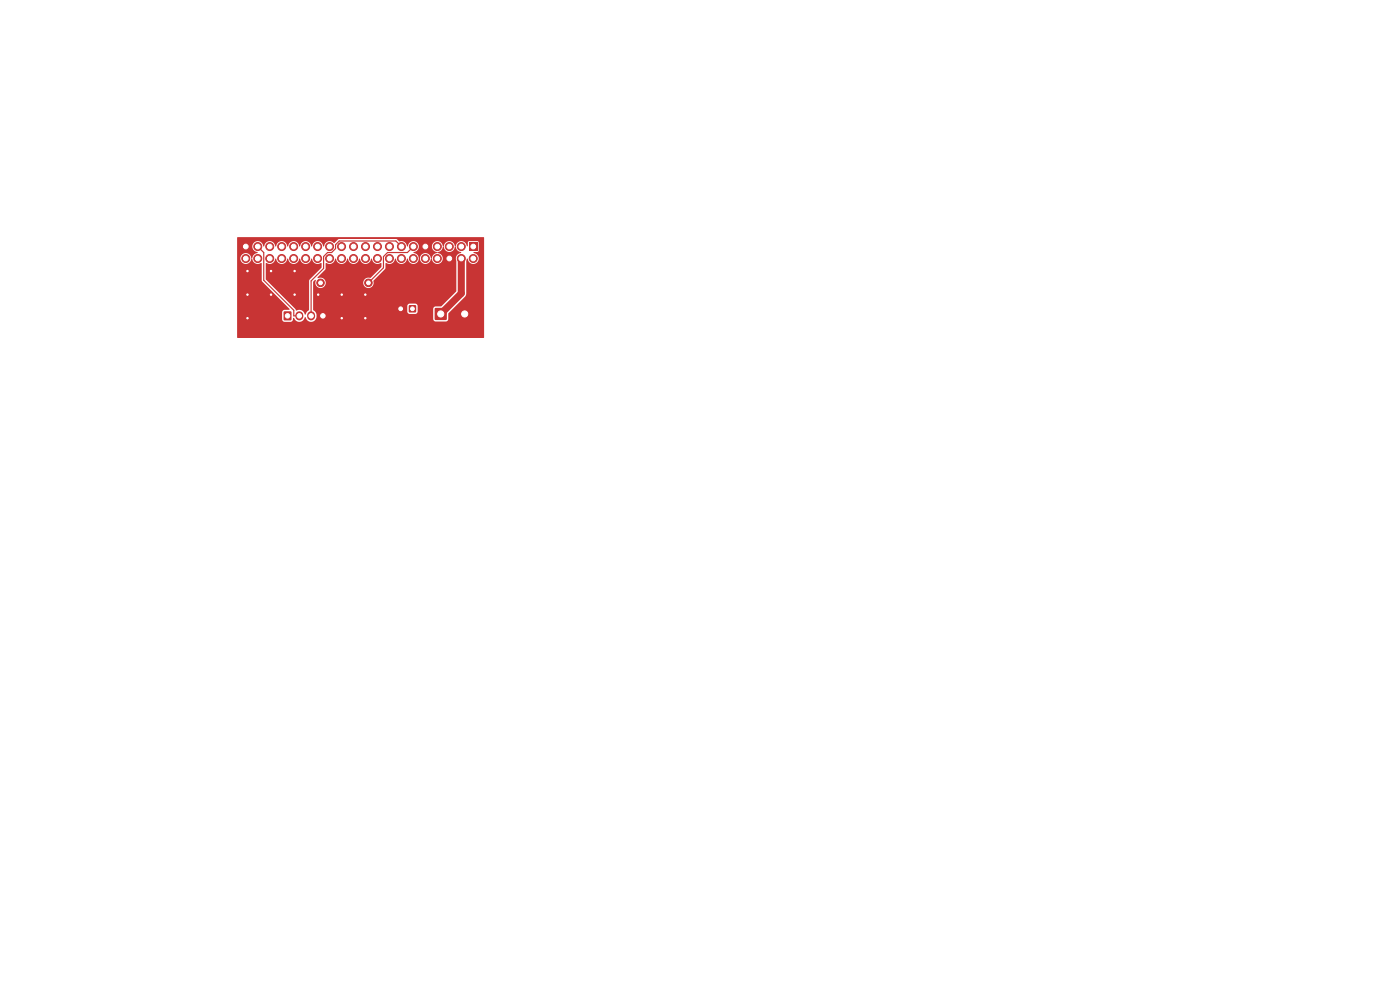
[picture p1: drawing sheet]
<svg xmlns="http://www.w3.org/2000/svg" width="297mm" height="210mm" viewBox="0 0 297 210" stroke-linecap="round" stroke-linejoin="round" font-family="sans-serif">
<g fill="#c83434" stroke="#c83434" stroke-width=".21">
<circle cx="68" cy="60" r=".8"/>
<circle cx="78.2" cy="60" r=".8"/>
</g>
<path d="M92.3 65.4h2.4v2.4h-2.4z" fill="#c83434"/>
<circle cx="98.6" cy="66.6" r="1.3" fill="#c83434" stroke="#c83434" stroke-width=".21"/>
<path d="M60.2 66.1h1.6v1.8h-1.6z" fill="#c83434"/>
<path d="M63.5 66.9v.2M66 66.9v.2M68.5 66.9v.2" fill="none" stroke="#c83434" stroke-width="1.7"/>
<path d="M99.6 51.5h1.6v1.7h-1.6z" fill="#c83434"/>
<g fill="#c83434" stroke="#c83434" stroke-width=".21">
<circle cx="100.4" cy="54.8" r=".85"/>
<circle cx="97.9" cy="52.3" r=".85"/>
<circle cx="97.9" cy="54.8" r=".85"/>
<circle cx="95.3" cy="52.3" r=".85"/>
<circle cx="95.3" cy="54.8" r=".85"/>
<circle cx="92.8" cy="52.3" r=".85"/>
<circle cx="92.8" cy="54.8" r=".85"/>
<circle cx="90.2" cy="52.3" r=".85"/>
<circle cx="90.2" cy="54.8" r=".85"/>
<circle cx="87.7" cy="52.3" r=".85"/>
<circle cx="87.7" cy="54.8" r=".85"/>
<circle cx="85.2" cy="52.3" r=".85"/>
<circle cx="85.2" cy="54.8" r=".85"/>
<circle cx="82.6" cy="52.3" r=".85"/>
<circle cx="82.6" cy="54.8" r=".85"/>
<circle cx="80.1" cy="52.3" r=".85"/>
<circle cx="80.1" cy="54.8" r=".85"/>
<circle cx="77.5" cy="52.3" r=".85"/>
<circle cx="77.5" cy="54.8" r=".85"/>
<circle cx="75" cy="52.3" r=".85"/>
<circle cx="75" cy="54.8" r=".85"/>
<circle cx="72.5" cy="52.3" r=".85"/>
<circle cx="72.5" cy="54.8" r=".85"/>
<circle cx="69.9" cy="52.3" r=".85"/>
<circle cx="69.9" cy="54.8" r=".85"/>
<circle cx="67.4" cy="52.3" r=".85"/>
<circle cx="67.4" cy="54.8" r=".85"/>
<circle cx="64.8" cy="52.3" r=".85"/>
<circle cx="64.8" cy="54.8" r=".85"/>
<circle cx="62.3" cy="52.3" r=".85"/>
<circle cx="62.3" cy="54.8" r=".85"/>
<circle cx="59.8" cy="52.3" r=".85"/>
<circle cx="59.8" cy="54.8" r=".85"/>
<circle cx="57.2" cy="52.3" r=".85"/>
<circle cx="57.2" cy="54.8" r=".85"/>
<circle cx="54.7" cy="52.3" r=".85"/>
<circle cx="54.7" cy="54.8" r=".85"/>
<circle cx="52.1" cy="52.3" r=".85"/>
<circle cx="52.1" cy="54.8" r=".85"/>
</g>
<path d="M86.8 64.8h1.4v1.4h-1.4z" fill="#c83434"/>
<g fill="#c83434" stroke="#c83434" stroke-width=".21">
<circle cx="85" cy="65.5" r=".8"/>
<circle cx="72.5" cy="67.5" r=".3"/>
<circle cx="62.5" cy="62.5" r=".3"/>
<circle cx="67.5" cy="62.5" r=".3"/>
<circle cx="77.5" cy="62.5" r=".3"/>
<circle cx="52.5" cy="57.5" r=".3"/>
<circle cx="57.5" cy="57.5" r=".3"/>
<circle cx="52.5" cy="67.5" r=".3"/>
<circle cx="52.5" cy="62.5" r=".3"/>
<circle cx="57.5" cy="62.5" r=".3"/>
<circle cx="62.5" cy="57.5" r=".3"/>
<circle cx="77.5" cy="67.5" r=".3"/>
<circle cx="72.5" cy="62.5" r=".3"/>
</g>
<path d="M54.7 52.3l1.2 1.3v5.9l6.4 6.3v1.2h1.2M85.2 52.3l-1.2-1.2h-12l-.8 .8v.8l-.8 .9h-.9l-.9 .8v2.5l-2.6 2.7v7.4M87.7 52.3l-1.3 1.3h-4.2l-.9 .8v2.4l-3.1 3.2M90.2 52.3l-1.2 1.3v7.9l-4 4" fill="none" stroke="#c83434" stroke-width=".25"/>
<path d="M97.9 54.8v7.4l-4.4 4.4" fill="none" stroke="#c83434" stroke-width="1.5"/>
<g fill="#c83434">
<path d="M56.4 55.8a1.46 1.46 0 0 0 1.9-.5l.2-.4a1.24 1.24 0 0 0 1.3 1.1 1.24 1.24 0 0 0 1.2-1.2l.1 .1a1.24 1.24 0 0 0 1.2 1.1 1.24 1.24 0 0 0 1.2-1.2l.1 .1a1.24 1.24 0 0 0 1.2 1.1 1.24 1.24 0 0 0 1.3-1.2v.1a1.3 1.3 0 0 0 2.1 .9v1l-2.6 2.6v6.3l-.5 .4-.3 .6a1.65 1.65 0 0 0-1.4-1l-.6 .2-.1-.3-6.3-6.3z"/>
<path d="M50.3 50.4l52.3-.1 .1 21.3-52.3 .1-.1-17h.7a1.19 1.19 0 0 0 1.1 1.3 1.19 1.19 0 0 0 1.3-1.2l.1 .1a1.25 1.25 0 0 0 2 .9l.1 3.9 5.8 5.9-.1 .1h-1l-.4 .3v2l.4 .3h1.4l.4-.3 .1-.5h.2a1.2 1.2 0 0 0 1.3 .8 1.2 1.2 0 0 0 1-1h.1a1.16 1.16 0 0 0 1.2 1 1.16 1.16 0 0 0 1.2-1.1l-.1-.8-.7-.6v-.9h20v1.3l.5 .4h1.2l.3-.2 .2-.3v-1.2l-.2-.3-.3-.2h-1.3l-.4 .5h-20v-5.1l.4-.4h.2a1.14 1.14 0 0 0 .8 1.7 1.14 1.14 0 0 0 1.3-1.3 1.14 1.14 0 0 0-1.7-.8v-.2l1.6-1.7 .1-1.3a1.3 1.3 0 0 0 2.1-1l.1 .1a1.21 1.21 0 0 0 1.2 1.1 1.21 1.21 0 0 0 1.2-1.2l.1 .1a1.21 1.21 0 0 0 1.2 1.1 1.21 1.21 0 0 0 1.2-1.2l.2 .1a1.21 1.21 0 0 0 1.2 1.1 1.21 1.21 0 0 0 1.2-1.2l.1 .1a1.25 1.25 0 0 0 2 .9v.8l-2.3 2.3a1.14 1.14 0 0 0-1.5 .9 1.14 1.14 0 0 0 1.2 1.3 1.14 1.14 0 0 0 .9-1.6l2.5-2.4 .1-1.3a1.3 1.3 0 0 0 2.1-1l.1 .1a1.21 1.21 0 0 0 1.2 1.1 1.21 1.21 0 0 0 1.2-1.2l.1 .1a1.21 1.21 0 0 0 1.2 1.1 1.21 1.21 0 0 0 1.2-1.2l.2 .1a1.21 1.21 0 0 0 1.2 1.1 1.21 1.21 0 0 0 1.2-1.2l.1 .1a1.18 1.18 0 0 0 1.3 1.1 1.18 1.18 0 0 0 1.1-1.2 1.18 1.18 0 0 0-1.2-1.2l.2-.2a1.4 1.4 0 0 0 1-1.1h.1a1.21 1.21 0 0 0 1.3 1.2 1.21 1.21 0 0 0 1.2-1.2h.1a1.43 1.43 0 0 0 1.2 1.2l-.1 .2a1.19 1.19 0 0 0-1 1.6v6.5l-3.1 3.2h-1.4l-.3 .3-.1 2.4 .4 .5h2.3l.3-.2 .2-.3v-1.2l3.7-3.8 .1-.4v-7l.1-.4h.2a1.18 1.18 0 0 0 1.3 1.1 1.18 1.18 0 0 0 1.1-1.2 1.18 1.18 0 0 0-1.2-1.2l.1-.1 .8-.1 .2-.2 .1-1.8-.2-.2h-1.9l-.2 .2-.1 .8h-.2a1.21 1.21 0 0 0-1.2-1.1 1.21 1.21 0 0 0-1.2 1.2h-.1a1.21 1.21 0 0 0-1.2-1.2 1.21 1.21 0 0 0-1.2 1.2h-.1a1.18 1.18 0 0 0-1.3-1.1 1.18 1.18 0 0 0-1.1 1.2 1.18 1.18 0 0 0 1.2 1.1l-.1 .2a1.39 1.39 0 0 0-1.2 1.1h-.1a1.21 1.21 0 0 0-1.2-1.1 1.21 1.21 0 0 0-1.2 1.1h-.1a1.36 1.36 0 0 0-1.2-1.2v-.1a1.19 1.19 0 0 0 1.1-1.3 1.19 1.19 0 0 0-1.2-1.1 1.19 1.19 0 0 0-1.1 1.2h-.2a1.26 1.26 0 0 0-1.7-1.1l-.6-.5h-12.1l-1.1 .9a1.23 1.23 0 0 0-1.3-.4 1.23 1.23 0 0 0-.8 1.1h-.1a1.21 1.21 0 0 0-1.3-1.2 1.21 1.21 0 0 0-1.2 1.2h-.1a1.21 1.21 0 0 0-1.2-1.2 1.21 1.21 0 0 0-1.2 1.2h-.1a1.21 1.21 0 0 0-1.2-1.2 1.21 1.21 0 0 0-1.2 1.2h-.2a1.21 1.21 0 0 0-1.2-1.2 1.21 1.21 0 0 0-1.2 1.2h-.1a1.21 1.21 0 0 0-1.2-1.2 1.21 1.21 0 0 0-1.2 1.2h-.1a1.18 1.18 0 0 0-1.3-1.1 1.18 1.18 0 0 0-1.1 1.2 1.18 1.18 0 0 0 1.2 1.1l-.1 .2a1.39 1.39 0 0 0-1.2 1.1h-.1a1.17 1.17 0 0 0-1.1-1.1 1.17 1.17 0 0 0-1.2 1h-.7z"/>
</g>
<g fill="#fff" stroke="#fff" stroke-width=".21">
<circle cx="72.5" cy="67.5" r=".15"/>
<circle cx="62.5" cy="62.5" r=".15"/>
<circle cx="67.5" cy="62.5" r=".15"/>
<circle cx="77.5" cy="62.5" r=".15"/>
<circle cx="52.5" cy="57.5" r=".15"/>
<circle cx="57.5" cy="57.5" r=".15"/>
<circle cx="52.5" cy="67.5" r=".15"/>
<circle cx="52.5" cy="62.5" r=".15"/>
<circle cx="57.5" cy="62.5" r=".15"/>
<circle cx="62.5" cy="57.5" r=".15"/>
<circle cx="77.5" cy="67.5" r=".15"/>
<circle cx="72.5" cy="62.5" r=".15"/>
<circle cx="68" cy="60" r=".4"/>
<circle cx="78.2" cy="60" r=".4"/>
<circle cx="93.5" cy="66.6" r=".65"/>
<circle cx="98.6" cy="66.6" r=".65"/>
<circle cx="61" cy="67" r=".48"/>
<circle cx="63.5" cy="67" r=".48"/>
<circle cx="66" cy="67" r=".48"/>
<circle cx="68.5" cy="67" r=".48"/>
<circle cx="100.4" cy="52.3" r=".5"/>
<circle cx="100.4" cy="54.8" r=".5"/>
<circle cx="97.9" cy="52.3" r=".5"/>
<circle cx="97.9" cy="54.8" r=".5"/>
<circle cx="95.3" cy="52.3" r=".5"/>
<circle cx="95.3" cy="54.8" r=".5"/>
<circle cx="92.8" cy="52.3" r=".5"/>
<circle cx="92.8" cy="54.8" r=".5"/>
<circle cx="90.2" cy="52.3" r=".5"/>
<circle cx="90.2" cy="54.8" r=".5"/>
<circle cx="87.7" cy="52.3" r=".5"/>
<circle cx="87.7" cy="54.8" r=".5"/>
<circle cx="85.2" cy="52.3" r=".5"/>
<circle cx="85.2" cy="54.8" r=".5"/>
<circle cx="82.6" cy="52.3" r=".5"/>
<circle cx="82.6" cy="54.8" r=".5"/>
<circle cx="80.1" cy="52.3" r=".5"/>
<circle cx="80.1" cy="54.8" r=".5"/>
<circle cx="77.5" cy="52.3" r=".5"/>
<circle cx="77.5" cy="54.8" r=".5"/>
<circle cx="75" cy="52.3" r=".5"/>
<circle cx="75" cy="54.8" r=".5"/>
<circle cx="72.5" cy="52.3" r=".5"/>
<circle cx="72.5" cy="54.8" r=".5"/>
<circle cx="69.9" cy="52.3" r=".5"/>
<circle cx="69.9" cy="54.8" r=".5"/>
<circle cx="67.4" cy="52.3" r=".5"/>
<circle cx="67.4" cy="54.8" r=".5"/>
<circle cx="64.8" cy="52.3" r=".5"/>
<circle cx="64.8" cy="54.8" r=".5"/>
<circle cx="62.3" cy="52.3" r=".5"/>
<circle cx="62.3" cy="54.8" r=".5"/>
<circle cx="59.8" cy="52.3" r=".5"/>
<circle cx="59.8" cy="54.8" r=".5"/>
<circle cx="57.2" cy="52.3" r=".5"/>
<circle cx="57.2" cy="54.8" r=".5"/>
<circle cx="54.7" cy="52.3" r=".5"/>
<circle cx="54.7" cy="54.8" r=".5"/>
<circle cx="52.1" cy="52.3" r=".5"/>
<circle cx="52.1" cy="54.8" r=".5"/>
<circle cx="87.5" cy="65.5" r=".4"/>
<circle cx="85" cy="65.5" r=".4"/>
</g>
</svg>
